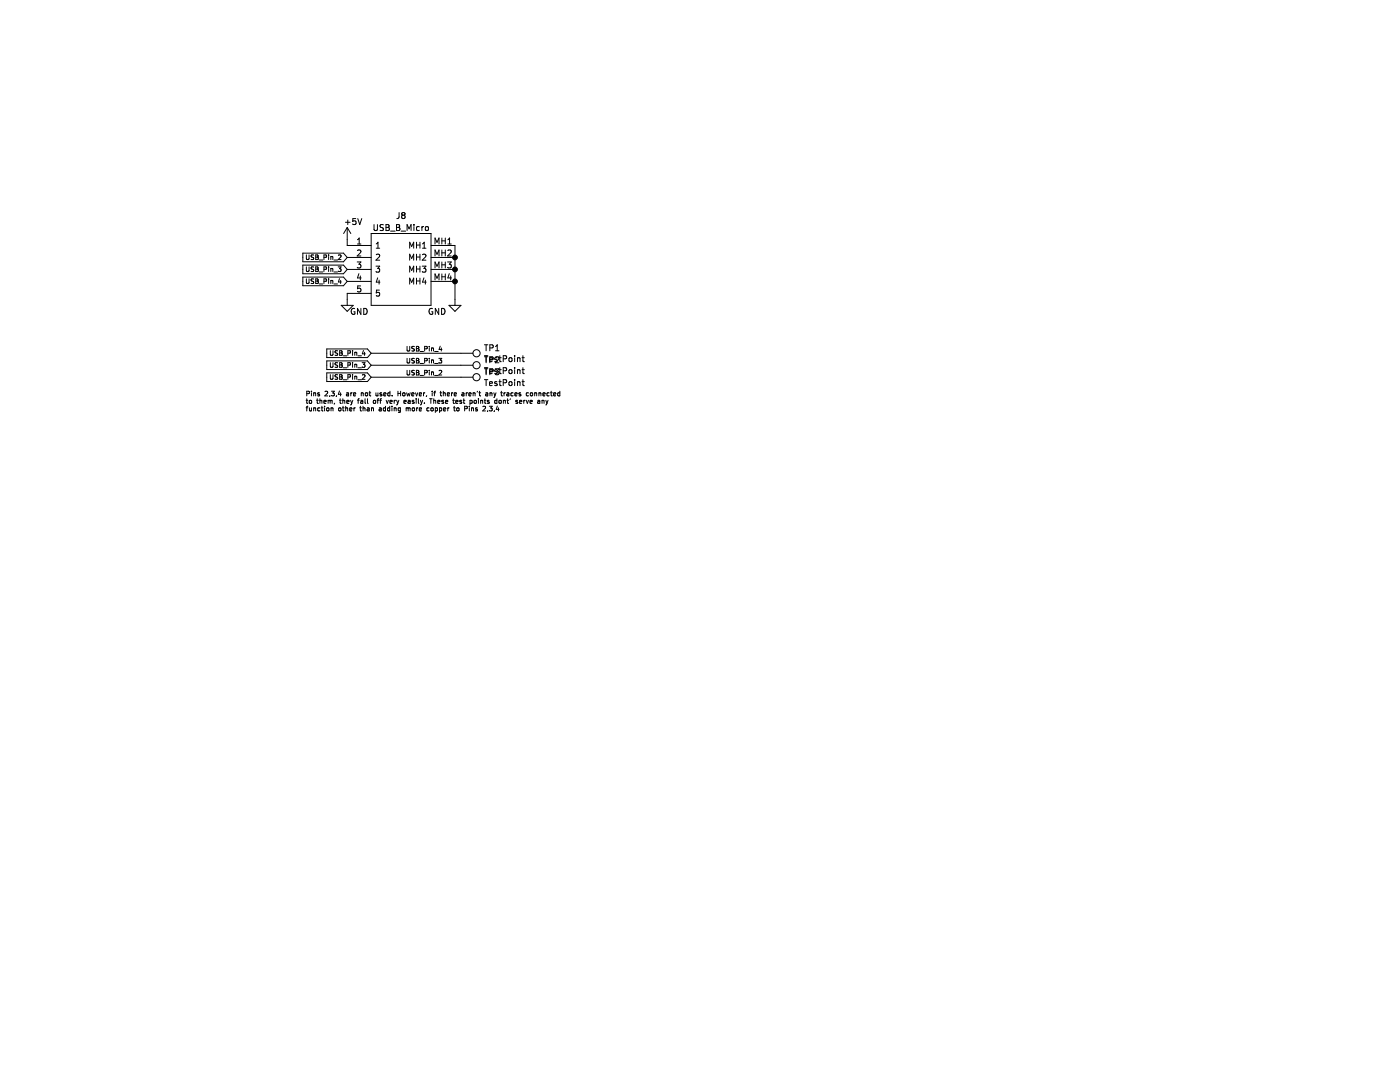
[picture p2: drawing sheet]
<svg xmlns="http://www.w3.org/2000/svg" width="279mm" height="216mm" viewBox="0 0 279 216" stroke-linecap="round" stroke-linejoin="round" font-family="sans-serif">
<path d="M0 0h279.4v215.9h-279.4z" fill-rule="evenodd" fill="#fff" stroke="#fff" stroke-width=".2"/>
<g fill="none" stroke="#000" stroke-width=".2">
<path d="M60.4 55.3h8.1l.8 .9-.8 .8h-8.1zM60.4 50.5h8.1l.8 .9-.8 .8h-8.1zM60.4 52.9h8.1l.8 .9-.8 .8h-8.1zM61.1 53.3v.7l.2 .2 .4-.2v-.7M61.1 50.9v.7l.2 .2 .4-.2v-.7M61.1 55.6v.8l.2 .2 .4-.2v-.8M62.6 53.3h-.5a.39 .39 0 0 0 .5 .5l-.1 .3h-.4M62.6 55.7h-.5a.39 .39 0 0 0 .5 .5l-.1 .3h-.4M62.6 50.9l-.5 .1a.39 .39 0 0 0 .5 .4l-.1 .4h-.4M63 53.3h.3l.2 .1-.2 .3 .2 .3-.1 .2h-.4zM63 51.3h.3M63 53.7h.3"/>
<path d="M63 56.1h.3M63 55.6h.3l.2 .2-.2 .3 .2 .3-.1 .2h-.4zM63 50.9h.3l.2 .1-.2 .3 .2 .3-.1 .2h-.4zM63.7 54.3h.7M63.7 56.7h.7M63.7 51.9h.7M64.6 56.1h.5v-.4l-.5-.1v1M64.6 51.4l.5-.1v-.3l-.5-.1v.9M64.6 53.7h.5v-.4h-.5v.9M65.6 50.9v.1M65.6 51.2v.6M65.6 53.3h.1"/>
<path d="M65.6 53.6v.6M65.6 55.6v.1M65.6 56v.6M66 53.7l.4-.1v.6M66 51.2v.6M66 53.6v.6M66 56v.6M66 56h.4v.6M66 51.3l.4-.1v.6M66.6 54.3h.8M66.6 56.7h.8M66.6 51.9h.8"/>
<path d="M67.5 53.3h.6l-.3 .3 .2 .1v.4h-.5M67.5 51l.4-.1 .2 .2-.6 .7h.6M67.8 55.6l-.3 .7h.6M68 56v.6M69 44.4h.9M69.3 45.4v3.6h4.8M69.3 51.4h4.8M69.3 53.8h4.8M69.3 56.2h4.8M69.3 45.4l-.7 1.2M69.3 45.4l.7 1.2M69.4 43.9v.9"/>
<path d="M71 43.6h-.6v.6l.5-.1 .1 .6-.2 .1-.4-.1M71.3 52.3h.7l-.4 .4 .4 .1v.6l-.2 .1-.5-.1M71.3 50l.5-.1 .2 .3-.7 .9h.7M71.3 48.7h.7M71.3 47.8l.4-.3v1.2M71.4 43.6l.4 1.2 .4-1.2M71.6 54.6l-.3 .9h.8M71.9 55.1v.8M72 57.1h-.6l-.1 .5h.6l.1 .5-.2 .1-.5-.1M74.1 46.6h11.9v14.3h-11.9zM74.1 58.5h-4.8v2.4M74.6 44.8v1l.3 .2h.2l.2-.2v-1"/>
<path d="M75 53.1h.8l-.4 .5 .3 .1v.5l-.2 .1-.5-.1M75.1 49.5h.7M75.1 48.7l.3-.4v1.2M75.1 50.8l.4-.1 .3 .4-.8 .8h.8M75.4 55.4l-.3 .9h.7M75.7 55.9v.8M75.7 57.9h-.6v.6l.6-.1v.6l-.2 .1-.4-.1M76.5 44.9l-.4-.1-.3 .2 .2 .3 .5 .2v.4h-.7M77 44.8h.4l.3 .2-.3 .4 .3 .1v.3l-.2 .2h-.5zM77 45.4h.4M77.9 46.1h1M79.1 44.8h.4l.3 .2-.3 .4 .3 .1v.3l-.2 .2h-.5z"/>
<path d="M79.1 45.4h.4M79.6 42.4v1l-.4 .2M80 46.1h1M80.4 42.9l-.2 .3v.2l.2 .2h.3l.1-.2v-.4l-.2-.1M80.4 42.9l-.2-.2 .2-.3 .3 .1 .1 .1-.2 .3M80.4 42.9h.2M81.2 46v-1.2l.4 .9 .4-.9v1.2M81.8 49.5v-1.2l.4 .9 .4-.9v1.2M81.8 51.9v-1.2l.4 .9 .4-.9v1.2M81.8 54.3v-1.2l.4 .9 .4-.9v1.2M81.8 56.7v-1.2l.4 .9 .4-.9v1.2M82.6 44.8v.1"/>
<path d="M82.6 45.2v.8M83.1 48.3v1.2M83.1 50.7v1.2M83.1 53.1v1.2M83.1 55.5v1.2M83.1 48.9h.7M83.1 51.3h.7M83.1 53.7h.7M83.1 56.1h.7M83.7 45.3l-.4-.1-.2 .2 .1 .5h.5M83.8 48.3v1.2M83.8 50.7v1.2"/>
<path d="M83.8 53.1v1.2M83.8 55.5v1.2M84.2 45.2v.8M84.3 53.1h.7l-.4 .5 .3 .1v.5l-.1 .1-.5-.1M84.3 49.5h.7M84.3 50.8l.5-.1 .2 .4-.7 .8h.7M84.3 48.7l.4-.4v1.2M84.5 45.2l-.3 .2M84.6 55.4l-.3 .9h.8M84.9 55.9v.8M84.9 45.3l.2-.1 .4 .1-.1 .6h-.5zM86 49h4.8v11.9"/>
<path d="M86 51.4h4.8M86 53.8h4.8M86 56.2h4.8M86.8 48.7v-1.2l.4 .8 .4-.8v1.2M86.8 51.1v-1.2l.4 .8 .4-.8v1.2M86.8 53.5v-1.2l.4 .8 .4-.8v1.2M86.8 55.9v-1.2l.4 .8 .4-.8v1.2M88.2 47.5v1.2M88.2 49.9v1.2M88.2 52.3v1.2M88.2 54.7v1.2M88.2 48.1h.7"/>
<path d="M88.2 50.5h.7M88.2 52.8h.7M88.2 55.2h.7M88.9 47.5v1.2M88.9 49.9v1.2M88.9 52.3v1.2M88.9 54.7v1.2M89.3 52.3h.8l-.4 .4 .3 .1v.6l-.2 .1-.5-.1M89.4 48.7h.7M89.4 50l.4-.1 .3 .3-.8 .9h.8M89.4 47.8l.3-.3v1.2M89.7 54.6l-.3 .9h.7"/>
<path d="M89.9 55.1v.8M61.1 79.9h.3M61.2 78.6l.5-.1v-.3l-.5-.1v.9M61.2 79.6v.8l.2 .1M61.8 80h.4l-.1 .5-.3-.1zM62.2 78.1v.1M62.2 78.4v.6M62.6 78.4v.6M62.6 78.5l.4-.1v.6M63.2 79.9h.3M63.3 79.6v.8l.2 .1M63.4 78.6l.4 .2-.1 .2h-.3"/>
<path d="M63.4 78.5v.1M63.8 78.4l-.4 .1M63.8 80l.4-.1v.6M63.8 79.6v.9M64.9 78.2l.3-.1 .2 .2-.6 .7h.6M65.2 72h8.1l.8 .9-.8 .8h-8.1zM65.2 74.4h8.1l.8 .9-.8 .8h-8.1zM65.2 69.6h8.1l.8 .9-.8 .9h-8.1zM65.5 80l.3-.1 .1 .1M65.5 79.9v.6M65.8 79v.1M65.9 70v.7l.2 .2 .4-.2v-.7"/>
<path d="M65.9 72.4v.7l.2 .2 .4-.2v-.7M65.9 74.8v.7l.2 .2 .4-.2v-.7M66.2 78.1h.5l-.3 .3 .3 .1v.4h-.5M67.2 79l-.1 .1M67.4 70l-.5 .1a.39 .39 0 0 0 .4 .5v.3h-.4M67.4 74.8h-.5a.39 .39 0 0 0 .4 .5v.3h-.4M67.4 72.4l-.5 .1a.39 .39 0 0 0 .4 .4v.4h-.4M67.7 78l-.2 .7h.6M67.7 79.9h.4M67.8 70h.3l.2 .2-.2 .2 .2 .3-.2 .2h-.3zM67.8 74.8h.3l.2 .1-.2 .3 .2 .3-.2 .2h-.3zM67.8 72.4h.3l.2 .1-.2 .3 .2 .3-.2 .2h-.3z"/>
<path d="M67.8 75.2h.3M67.8 72.8h.3M67.8 70.4h.3M67.9 79.6v.8l.2 .1M68 78.4v.6M68.1 60.9h2.4l-1.2 1.2zM68.4 80l.4-.1v.6M68.4 79.6v.9M68.5 71h.7M68.5 75.8h.7M68.5 73.4h.7M69.2 78.4h.3l.1 .6"/>
<path d="M69.4 70.5l.5-.1v-.3l-.5-.1v.9M69.4 75.2h.5v-.4h-.5v.9M69.4 72.9l.5-.1v-.3l-.5-.1v.9M69.6 78.6l-.5 .2 .2 .2h.3M70 79.9l.2 .6M70 78.4v.6M70.3 78.4l-.3 .2M70.4 70v.1M70.4 70.3v.6M70.4 72.4v.1M70.4 72.7v.6M70.4 74.8h.1"/>
<path d="M70.4 75.1v.6M70.4 79.9l-.2 .6M70.5 78.7l.5-.1-.1-.2h-.2l-.2 .1 .1 .5h.3M70.8 61.6a.54 .54 0 0 0-.7 .5 .54 .54 0 0 0 .7 .5v-.4h-.2M70.8 70.3v.6M70.8 72.7v.6M70.8 75.1v.6M70.8 75.2l.4-.1v.6M70.8 70.4l.4-.1v.6M70.8 72.8l.4-.1v.6M71.3 79.9h.4M71.4 71h.7"/>
<path d="M71.4 75.8h.7M71.4 73.4h.7M71.7 79.6l-.2 .1v.8M72 79.9h.4v.6M72 61.5v1.2l-.7-1.2v1.2M72.1 78.5l.4-.1v.6M72.1 78.4v.6M72.3 72.4h.5l-.3 .3 .3 .1v.4h-.5M72.3 74.8h.4l.1 .2-.5 .7h.5M72.5 69.9l-.2 .7h.6M72.6 61.5a.6 .6 0 0 1 .7 .6 .6 .6 0 0 1-.7 .6zM72.8 70.3v.6"/>
<path d="M72.9 79.6v.8l.1 .1M72.9 78.5h.4v.5l-.4-.1zM73.3 79.6v.8l.2 .1M73.7 78.4h.3M73.8 78.1v.8l.2 .1M74.1 70.5h20.3M74.1 72.9h20.3M74.1 75.3h20.3M74.5 80h.4v.5l-.4-.1zM75 78.4l.1 .6 .3-.1M75.2 79.9h.4M75.4 78.4v.6"/>
<path d="M75.6 79.6l-.2 .1v.8M75.8 79.9h.3M75.8 78.5v.1M75.8 78.6l.4 .2-.1 .2h-.3M76.1 79.6l-.2 .1v.8M76.2 78.4l-.4 .1M76.6 78.7l.4-.1v-.2h-.3l-.1 .1v.5h.4M77.1 79.9l.2 .6 .2-.6M77.8 78.4h-.2l-.2 .2 .1 .4h.3M77.8 78.1v.9M78.3 78.9v.1M78.7 79.9v.6"/>
<path d="M78.9 79.9l-.2 .2M79.2 79.9l.2 .6M79.4 78.5h.6M79.4 78.1v.9M79.6 79.9l-.2 .6M80 78.1v.9M80.4 78.5h.4v.5l-.4-.1zM81.1 78.4l.2 .6 .2-.4 .2 .4 .2-.6M81.2 69.1v.8l.2 .1 .4-.1v-.8M81.2 71.5v.8l.2 .1 .4-.1v-.8M81.2 73.9v.8l.2 .1 .4-.1v-.8M81.5 79.9h.3l.1 .6"/>
<path d="M82.2 78.7l.4-.1v-.2h-.3l-.1 .1v.5h.4M82.6 79.9l-.3 .1M82.7 69.2h-.5a.39 .39 0 0 0 .5 .5l-.1 .3h-.4M82.7 71.6h-.5a.39 .39 0 0 0 .5 .5l-.1 .3h-.4M82.7 73.9l-.5 .1a.39 .39 0 0 0 .5 .5l-.1 .3h-.4M82.9 78.4l.2 .6 .3-.6M83.1 79.6v.1M83.1 79.9v.6M83.1 69.1h.3l.2 .2-.2 .3 .2 .3-.1 .1h-.4zM83.1 71.5h.3l.2 .2-.2 .3 .2 .3-.1 .1h-.4zM83.1 73.9h.3l.2 .2-.2 .2 .2 .4-.1 .1h-.4zM83.1 69.6h.3"/>
<path d="M83.1 74.3h.3M83.1 72h.3M83.5 79.6v.8l.1 .1M83.7 78.7l.4-.1v-.2h-.3l-.1 .1v.5h.4M83.8 70.1h.7M83.8 74.9h.7M83.8 72.5h.7M83.9 79.9l.2 .6M84.3 79.9l-.2 .6M84.5 78.4v.6M84.7 69.6h.5v-.4l-.5-.1v.9M84.7 74.4l.5-.1v-.3l-.5-.1v.9"/>
<path d="M84.7 72h.5v-.4l-.5-.1v.9M84.8 78.4l-.3 .2M85.1 79v.1M85.7 69.1v.1M85.7 69.4v.6M85.7 71.5v.1M85.7 71.8v.6M85.7 73.9v.1M85.7 74.2v.6M85.7 79.6h.6M86 79.6v.9M86.1 71.9h.4v.5"/>
<path d="M86.1 74.3h.4v.5M86.1 69.5h.4v.5M86.1 69.4v.6M86.1 71.8v.6M86.1 74.2v.6M86.3 78.1v.1M86.3 78.4v.6M86.3 61.6a.54 .54 0 0 0-.7 .5 .54 .54 0 0 0 .8 .5v-.4h-.3M86.6 80l.3-.1 .1 .6M86.6 78.4h.3M86.6 79.6v.9M86.7 70.1h.8"/>
<path d="M86.7 74.9h.8M86.7 72.5h.8M86.9 78.1l-.2 .1v.8M87.6 61.5v1.2l-.7-1.2v1.2M87.6 71.5h.6l-.3 .4 .2 .1v.3h-.5M87.6 74l.4-.1 .2 .3-.6 .6h.6M87.8 78.4h.4M87.9 69.1l-.3 .6h.6M87.9 78.1v.8l.3 .1M88.1 69.4v.6M88.1 61.5a.6 .6 0 0 1 .7 .6 .6 .6 0 0 1-.7 .6zM88.5 78.5l.3-.1 .1 .6"/>
<path d="M88.5 78.1v.9M88.5 79.9l-.3 .1M89.3 78.7l.4-.1v-.2h-.3l-.1 .1v.5h.4M89.6 60.9h2.4l-1.2 1.2zM90.1 78.4v.6M90.3 79.9h.4M90.4 78.4l-.3 .2M90.5 79.6v.8l.2 .1M90.6 78.7l.5-.1-.1-.2h-.2l-.2 .1 .1 .5h.3M92.1 79.9l-.3 .1M92.2 78.4h.4v.6M92.4 79.9h.4"/>
<path d="M92.6 79.6v.8l.2 .1M92.6 78.6l-.4 .2 .1 .2h.3M93 78.4v.6M93.3 78.4l-.3 .2M93.6 78.7l.4-.1v-.2h-.3l-.1 .1v.5h.4M93.8 79.9h.3l.1 .2v.4h-.4M93.8 79.9v.9M94.4 78.5l.4-.1v.6M94.4 78.4v.6M94.6 80h.4v.5l-.4-.1zM95.3 78.1l-.1 .1M95.5 79.6v.1"/>
<path d="M95.5 79.9v.6M95.6 78.4h.3M95.7 78.1v.8l.2 .1M95.9 80l.4-.1v.6M95.9 79.9v.6M96.6 79.9h.4M96.7 68.8h.7M96.7 71.2h.7M96.7 73.6h.7M96.7 71h.7M96.7 73.4h.7M96.7 75.8h.7"/>
<path d="M96.8 79.6v.8l.2 .1M96.9 78.4h.4v.6M97 68.8v1.2M97 71v1.4M97 73.4v1.4M97 75.8v1.1M97.3 78.6l-.4 .2 .1 .2h.3M97.6 79.9l-.3 .1M97.7 71.8l.6-.1-.1-.3h-.3l-.2 .1 .1 .6h.4M97.7 74.2l.6-.2-.1-.2h-.3l-.2 .1 .1 .6h.4M97.7 76.5l.6-.1-.1-.2h-.3l-.2 .1 .1 .6h.4M97.8 69.4h.5l.1-.5-.6-.1v1.2"/>
<path d="M97.8 71.8h.5l.1-.5-.6-.1v1.2M97.8 74.2l.5-.1 .1-.4-.6-.1v1.2M97.8 78.5l.3-.1 .1 .6M97.8 78.4v.6M98.5 78.4l.3 .6M98.8 79l-.3 .3M98.8 73.6h.8l-.4 .4 .3 .1v.6l-.2 .1-.5-.1M98.9 70h.7M98.9 69.1l.3-.3v1.2M98.9 71.3l.4-.1 .3 .2M99 78.4l-.2 .6M99.2 79.9l-.4 .1v.4"/>
<path d="M99.2 79.6v.9M99.2 71.4h-.3l-.2 .1 .1 .2 .4 .1v.3h-.5M99.2 73.8h-.3l-.2 .1 .1 .2 .4 .1v.3h-.5M99.2 76.2h-.3l-.2 .1 .1 .2 .4 .1v.3h-.5M99.6 71.4l-.1 .3-.7 .7h.8M99.6 71.4h.4M99.6 73.8h.4M99.6 76.2h.4M99.6 80h.4v.4h-.4zM99.7 71v1l.3 .2M99.7 73.4v1l.3 .2M99.7 75.8v1l.3 .1"/>
<path d="M99.9 78.4h.4M100.1 78.1v.8l.2 .1M100.4 71.6l.6-.1 .1-.4-.7-.1v1.2M100.4 74l.6-.1 .1-.4-.7-.1v1.2M100.4 76.4l.6-.1 .1-.4-.7-.1v1.1M100.5 79.9v.6M100.5 80l.3-.1 .1 .6M100.6 78.4v.6M100.9 78.4l-.3 .2M101.2 78.4h.3l.1 .6M101.2 79.9h.3M101.3 79.6v.8l.2 .1"/>
<path d="M101.6 78.6l-.5 .2 .2 .2h.3M101.6 71.5l.2-.1 .3 .1v.6h-.5zM101.6 73.9l.2-.1 .3 .1v.6l-.5-.1zM101.6 76.3l.2-.1 .3 .1v.6l-.5-.1zM101.9 79.6l-.1 .1M102 78.9l.1 .1M102.1 79h.3M102.4 78.4l-.4 .1v.4M102.7 71v.1M102.7 71.4v.8M102.7 73.4v.1M102.7 73.8v.8"/>
<path d="M102.7 75.8v.1M102.7 76.2v.7M102.8 78.7l.4-.1v-.2h-.3l-.1 .1v.5h.4M103.3 71.5l.4-.1 .1 .8M103.3 76.3l.4-.1 .1 .7M103.3 71.4v.8M103.3 73.8v.8M103.3 76.2v.7M103.3 73.9l.4-.1 .1 .8M103.3 79.9l-.4 .1M103.6 78.6l.4 .2-.2 .2h-.2M103.6 78.5v.1"/>
<path d="M103.9 78.4l-.3 .1M104.2 71.4h.4M104.2 73.8h.4M104.2 76.2h.4M104.4 71v1l.2 .2M104.4 73.4v1l.2 .2M104.4 75.8v1l.2 .1M104.5 79.9v.6M104.8 79.9l-.3 .2M105 79.9l.2 .6 .3-.6M105.5 78.4h-.3l-.2 .2 .1 .4h.4M105.9 78.5h.4l-.1 .5-.3-.1z"/>
<path d="M106.7 78.5l.4-.1v.6M106.7 78.4v.6M107.3 79.9h.4v.6M107.6 78.5l.3-.1 .1 .6M107.6 78.4v.6M108.2 80l.3-.1 .1 .6M108.2 79.9v.6M108.4 78.7l.4-.1v-.2h-.3l-.1 .1v.5h.4M108.9 79.9l.3 .6M109.2 78.9v.1M109.2 79h.4M109.4 79.9l-.2 .6"/>
<path d="M109.6 78.4l-.4 .1v.4M109.9 78.4h.3M110 78.1v.8l.2 .1M110.5 78.7l.4-.1v-.2h-.3l-.1 .1v.5h.4M111.7 78.4h-.2l-.2 .2 .1 .4h.3M111.7 78.1v.9M61.1 81.4h.3M61.4 81.1l-.2 .1v.8M61.8 81.4v.6l.4-.1M62.2 81.4v.6M62.6 81.4v.6M62.6 81.5l.4-.1v.6"/>
<path d="M63.8 81.4h-.2l-.2 .2 .1 .4h.3M64.1 81.4h.4M64.2 81.1v.8l.3 .1M64.6 80.2l.5-.1-.1-.2h-.2l-.2 .1 .1 .5h.3M64.8 81.1v.1M64.8 81.4v.6M65.2 81.5h.4v.5l-.4-.1zM65.9 80v.5M65.9 80l.3-.1 .1 .6M66.1 81.5l.3-.1 .1 .6M66.1 81.4v.6M66.8 80.5l-.1 .1"/>
<path d="M67.6 81.5h.4v.5l-.4-.1zM68.3 81.4h.4M68.5 81.1v.8l.2 .1M69 81.5l.3-.1 .1 .6M69 81.1v.9M69.2 80.2l.5-.1-.1-.2h-.3l-.1 .1 .1 .5h.3M69.8 81.7l.4-.1v-.2h-.3l-.1 .1v.5h.4M70.2 80.5l-.2 .3M70.6 81.4v.6M70.9 81.4l-.3 .2M71.8 81.4h.3M71.9 81.1v.8l.2 .1"/>
<path d="M72.4 80.1l-.4 .2 .1 .2h.3M72.5 81.5l.3-.1 .1 .6M72.5 81.1v.9M73.3 81.4h.3l.1 .1v.5h-.3l-.1-.3 .4-.1M74.1 81.5l.4-.1v.6M74.1 81.4v.6M75.7 81.4h.3l.1 .1v.5h-.3l-.1-.3 .4-.1M76.9 81.1v.9h-.3l-.1-.5 .4-.1M77.8 81.1v.9h-.4v-.5l.4-.1M77.8 80.2l.5-.1-.1-.2h-.2l-.2 .1 .1 .5h.3M78.2 81.1v.1M78.2 81.4v.6"/>
<path d="M78.7 81.5l.3-.1 .1 .6M78.7 81.4v.6M79.4 80.5l-.2 .3M79.9 81.4v.7l-.2 .2h-.2M79.9 81.4h-.3l-.1 .2 .1 .4h.3M80.6 80.2l.5-.1-.1-.2h-.2l-.2 .1 .1 .5h.3M81.1 81.5l.2-.1 .2 .1M81.1 81.4v.6M81.5 81.5l.3-.1 .1 .6M81.5 81.5v.5M81.9 80.1l-.5 .2 .1 .2h.4M82.3 80.1l.4 .2-.2 .2h-.2"/>
<path d="M82.3 80v.1M82.3 81.5h.4v.5l-.4-.1zM83.1 81.4v.6M83.4 81.4l-.3 .2M83.7 81.7l.4-.1v-.2h-.3l-.1 .1v.5h.4M84.1 80.5l-.2 .3M84.7 80.4v.1M85.6 81.4h-.2l-.2 .2 .1 .4h.3M86 81.5h.4v.5l-.4-.1zM86.9 81.4h.2l.2 .2-.1 .4h-.3M86.9 81.4v.9M87.4 80.2l.4-.1v-.2h-.3l-.1 .1v.5h.4"/>
<path d="M87.7 81.4h.3l.2 .2-.1 .4h-.4M87.7 81.4v.9M88.2 80.1l.4 .2-.2 .2h-.2M88.2 80v.1M88.5 81.7l.5-.1-.1-.2h-.3l-.1 .1 .1 .5h.3M88.9 80.2l.5-.1-.1-.2h-.3l-.1 .1 .1 .5h.3M89.4 81.4v.6M89.6 81.4l-.2 .2M90.5 81.4h.4M90.6 81.1v.8l.3 .1M91 80.2l.4-.1v-.2h-.3l-.1 .1v.5h.4M91.2 81.5h.4l-.1 .5-.3-.1z"/>
<path d="M91.8 80.1l.4 .2-.2 .2h-.2M91.8 80v.1M92.7 81.6l.5-.1v-.3l-.5-.1v.9M93.7 81.1v.1M93.7 81.4v.6M94.1 81.5l.4-.1v.6M94.1 81.4v.6M95.3 81.4l-.4 .1 .4 .2v.3h-.4M96.4 81.2l.3-.1 .2 .2-.6 .7h.6M97.3 80.1l.4 .2-.2 .2h-.2M97.3 80v.1M97.3 82h.1"/>
<path d="M97.3 82v.1M97.7 81.1h.5l-.3 .3 .3 .1v.4h-.5M98.7 82h.1M98.7 82l-.1 .1M98.8 80.4v.1M98.8 80.5h.4M99.3 81l-.3 .7h.6M99.5 81.4v.6M100 80.4v.1M102.9 80.1l.4 .2-.1 .2h-.3M102.9 80v.1M103.7 80.2l.4-.1v-.2h-.3l-.1 .1v.5h.4"/>
<path d="M105.8 80.2l.4-.1v-.2h-.3l-.1 .1v.5h.4M107.7 80.1l-.4 .2 .1 .2h.3M109.2 80.5l-.3 .3"/>
<circle cx="95.1" cy="72.9" r=".72"/>
<circle cx="95.1" cy="70.5" r=".72"/>
<circle cx="95.1" cy="75.3" r=".72"/>
</g>
<g fill="#000" stroke="#000" stroke-width=".2">
<circle cx="90.8" cy="53.8" r=".48"/>
<circle cx="90.8" cy="56.2" r=".48"/>
<circle cx="90.8" cy="51.4" r=".48"/>
</g>
</svg>
